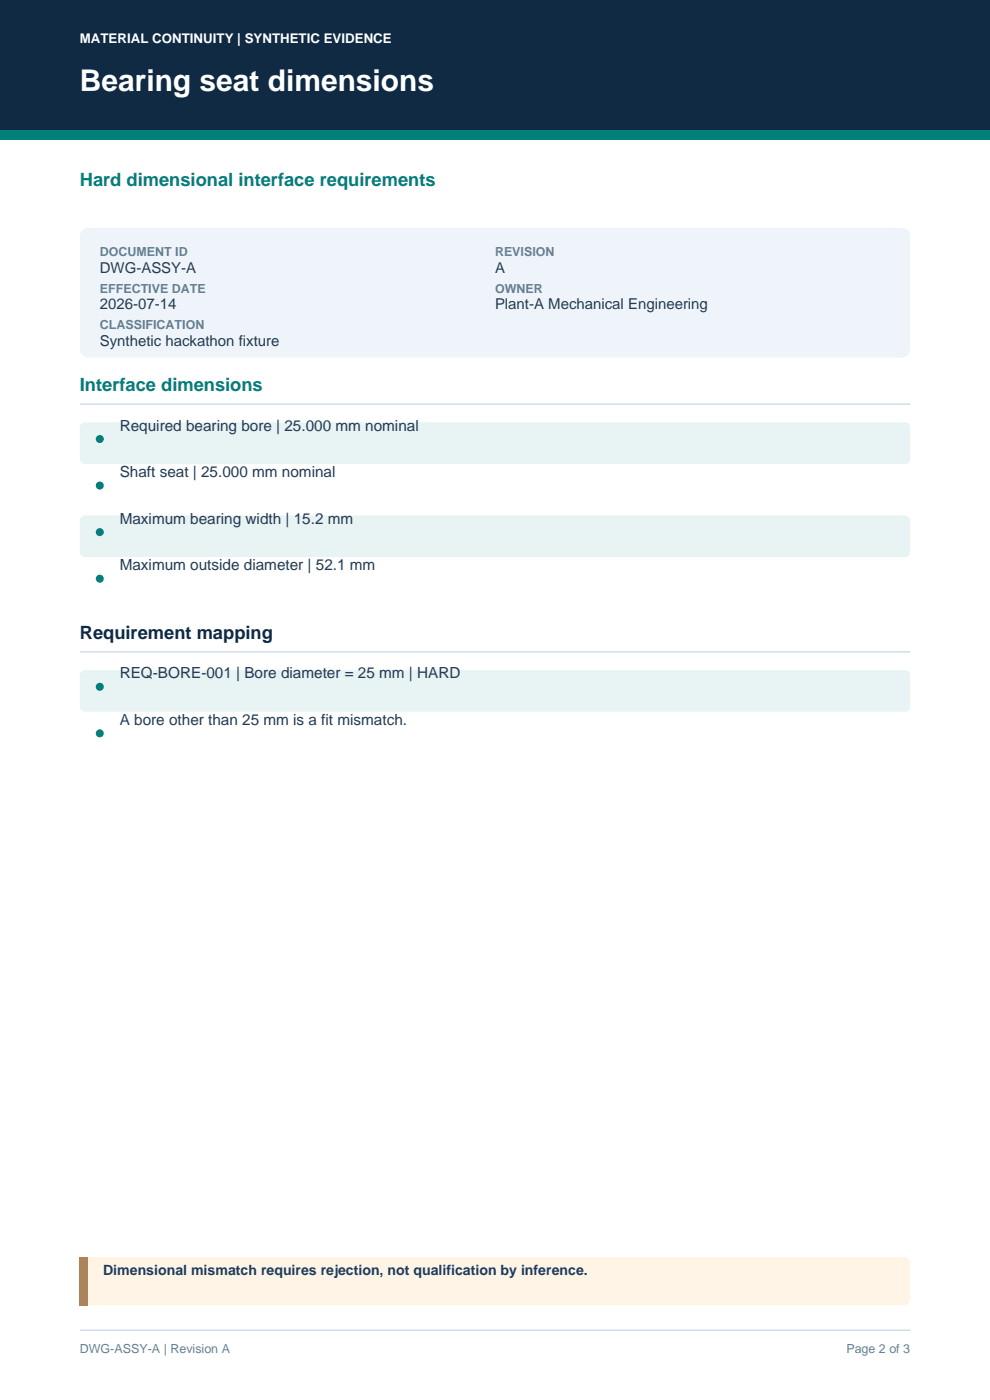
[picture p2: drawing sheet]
<svg xmlns="http://www.w3.org/2000/svg" width="210mm" height="297mm" viewBox="0 0 210 297" stroke-linecap="round" stroke-linejoin="round" font-family="sans-serif">
<defs><g id="words">
<text font-size="6.3" fill="#fff" x="16.9" y="19.4">Bearing seat dimensions</text>
<g font-size="3.9" fill="#007f7b">
<text x="16.9" y="39.5">Hard dimensional interface requirements</text>
<text x="16.9" y="82.9">Interface dimensions</text>
</g>
<text font-size="3.9" fill="#102a43" x="16.9" y="135.5">Requirement mapping</text>
<g font-size="3.2" fill="#243b53">
<text x="21.2" y="57.9">DWG-ASSY-A</text>
<text x="105" y="57.9">A</text>
<text x="21.2" y="65.6">2026-07-14</text>
<text x="105" y="65.6">Plant-A Mechanical Engineering</text>
<text x="21.2" y="73.4">Synthetic hackathon fixture</text>
<text x="25.4" y="91.4">Required bearing bore | 25.000 mm nominal</text>
<text x="25.4" y="101.2">Shaft seat | 25.000 mm nominal</text>
<text x="25.4" y="111.1">Maximum bearing width | 15.2 mm</text>
<text x="25.4" y="121">Maximum outside diameter | 52.1 mm</text>
<text x="25.4" y="143.9">REQ-BORE-001 | Bore diameter = 25 mm | HARD</text>
<text x="25.4" y="153.8">A bore other than 25 mm is a fit mismatch.</text>
</g>
<text font-size="3" fill="#243b53" x="21.9" y="270.5">Dimensional mismatch requires rejection, not qualification by inference.</text>
<text font-size="2.8" fill="#fff" x="16.9" y="9.2">MATERIAL CONTINUITY | SYNTHETIC EVIDENCE</text>
<g font-size="2.6" fill="#627d98">
<text x="21.2" y="54.3">DOCUMENT ID</text>
<text x="105" y="54.3">REVISION</text>
<text x="21.2" y="62.1">EFFECTIVE DATE</text>
<text x="105" y="62.1">OWNER</text>
<text x="21.2" y="69.8">CLASSIFICATION</text>
<text x="16.9" y="287.1">DWG-ASSY-A | Revision A</text>
<text x="179.5" y="287.1">Page 2 of 3</text>
</g>
</g></defs>
<path d="M0 0h210v27.5h-210z" fill-rule="evenodd" fill="#102a43"/>
<path d="M0 27.5h210v2.1h-210z" fill-rule="evenodd" fill="#007f7b"/>
<path d="M17.4 48.8l.8-.4 .5-.1h172.6a1.76 1.76 0 0 1 1.8 1.8v24a1.76 1.76 0 0 1-1.8 1.7h-172.6a1.76 1.76 0 0 1-1.8-1.7v-24l.1-.5z" fill-rule="evenodd" fill="#eef4fa"/>
<path d="M16.9 85.7h176.2" fill="none" stroke="#bcccdc" stroke-width=".21"/>
<path d="M17.1 90l.9-.4h174a1.06 1.06 0 0 1 1.1 1.1v6.7a1.06 1.06 0 0 1-1.1 1h-174a1.06 1.06 0 0 1-1.1-1v-6.7z" fill-rule="evenodd" fill="#e8f4f3"/>
<circle cx="21.2" cy="93.1" r=".85" fill="#007f7b"/>
<path d="M17.1 99.9l.9-.4h174a1.06 1.06 0 0 1 1.1 1v6.7a1.06 1.06 0 0 1-1.1 1.1h-174a1.06 1.06 0 0 1-1.1-1.1v-6.7z" fill-rule="evenodd" fill="#fff"/>
<circle cx="21.2" cy="103" r=".85" fill="#007f7b"/>
<path d="M17.1 109.8l.9-.4h174a1.06 1.06 0 0 1 1.1 1v6.7a1.06 1.06 0 0 1-1.1 1.1h-174a1.06 1.06 0 0 1-1.1-1.1v-6.7z" fill-rule="evenodd" fill="#e8f4f3"/>
<circle cx="21.2" cy="112.9" r=".85" fill="#007f7b"/>
<path d="M17.4 119.4l.6-.2h174a1.06 1.06 0 0 1 1.1 1.1v6.7a1.06 1.06 0 0 1-1.1 1.1h-174a1.06 1.06 0 0 1-1.1-1.1v-6.7z" fill-rule="evenodd" fill="#fff"/>
<circle cx="21.2" cy="122.8" r=".85" fill="#007f7b"/>
<path d="M16.9 138.3h176.2" fill="none" stroke="#bcccdc" stroke-width=".21"/>
<path d="M17.4 142.4l.6-.2h174a1.06 1.06 0 0 1 1.1 1v6.7a1.06 1.06 0 0 1-1.1 1.1h-174a1.06 1.06 0 0 1-1.1-1.1v-6.7z" fill-rule="evenodd" fill="#e8f4f3"/>
<circle cx="21.2" cy="145.7" r=".85" fill="#007f7b"/>
<path d="M17.4 152.3l.6-.3h174a1.06 1.06 0 0 1 1.1 1.1v6.7a1.06 1.06 0 0 1-1.1 1.1h-174a1.06 1.06 0 0 1-1.1-1.1v-6.7z" fill-rule="evenodd" fill="#fff"/>
<circle cx="21.2" cy="155.6" r=".85" fill="#007f7b"/>
<path d="M17.5 266.9l.8-.2h173.4a1.41 1.41 0 0 1 1.4 1.4v7.4a1.41 1.41 0 0 1-1.4 1.4h-173.4a1.41 1.41 0 0 1-1.4-1.4v-7.4l.1-.5z" fill-rule="evenodd" fill="#fff4e5"/>
<path d="M16.9 266.7h1.8v10.2h-1.8z" fill-rule="evenodd" fill="#d9822b"/>
<path d="M16.9 282.2h176.2" fill="none" stroke="#bcccdc" stroke-width=".21"/>
<use href="#words"/>
</svg>
